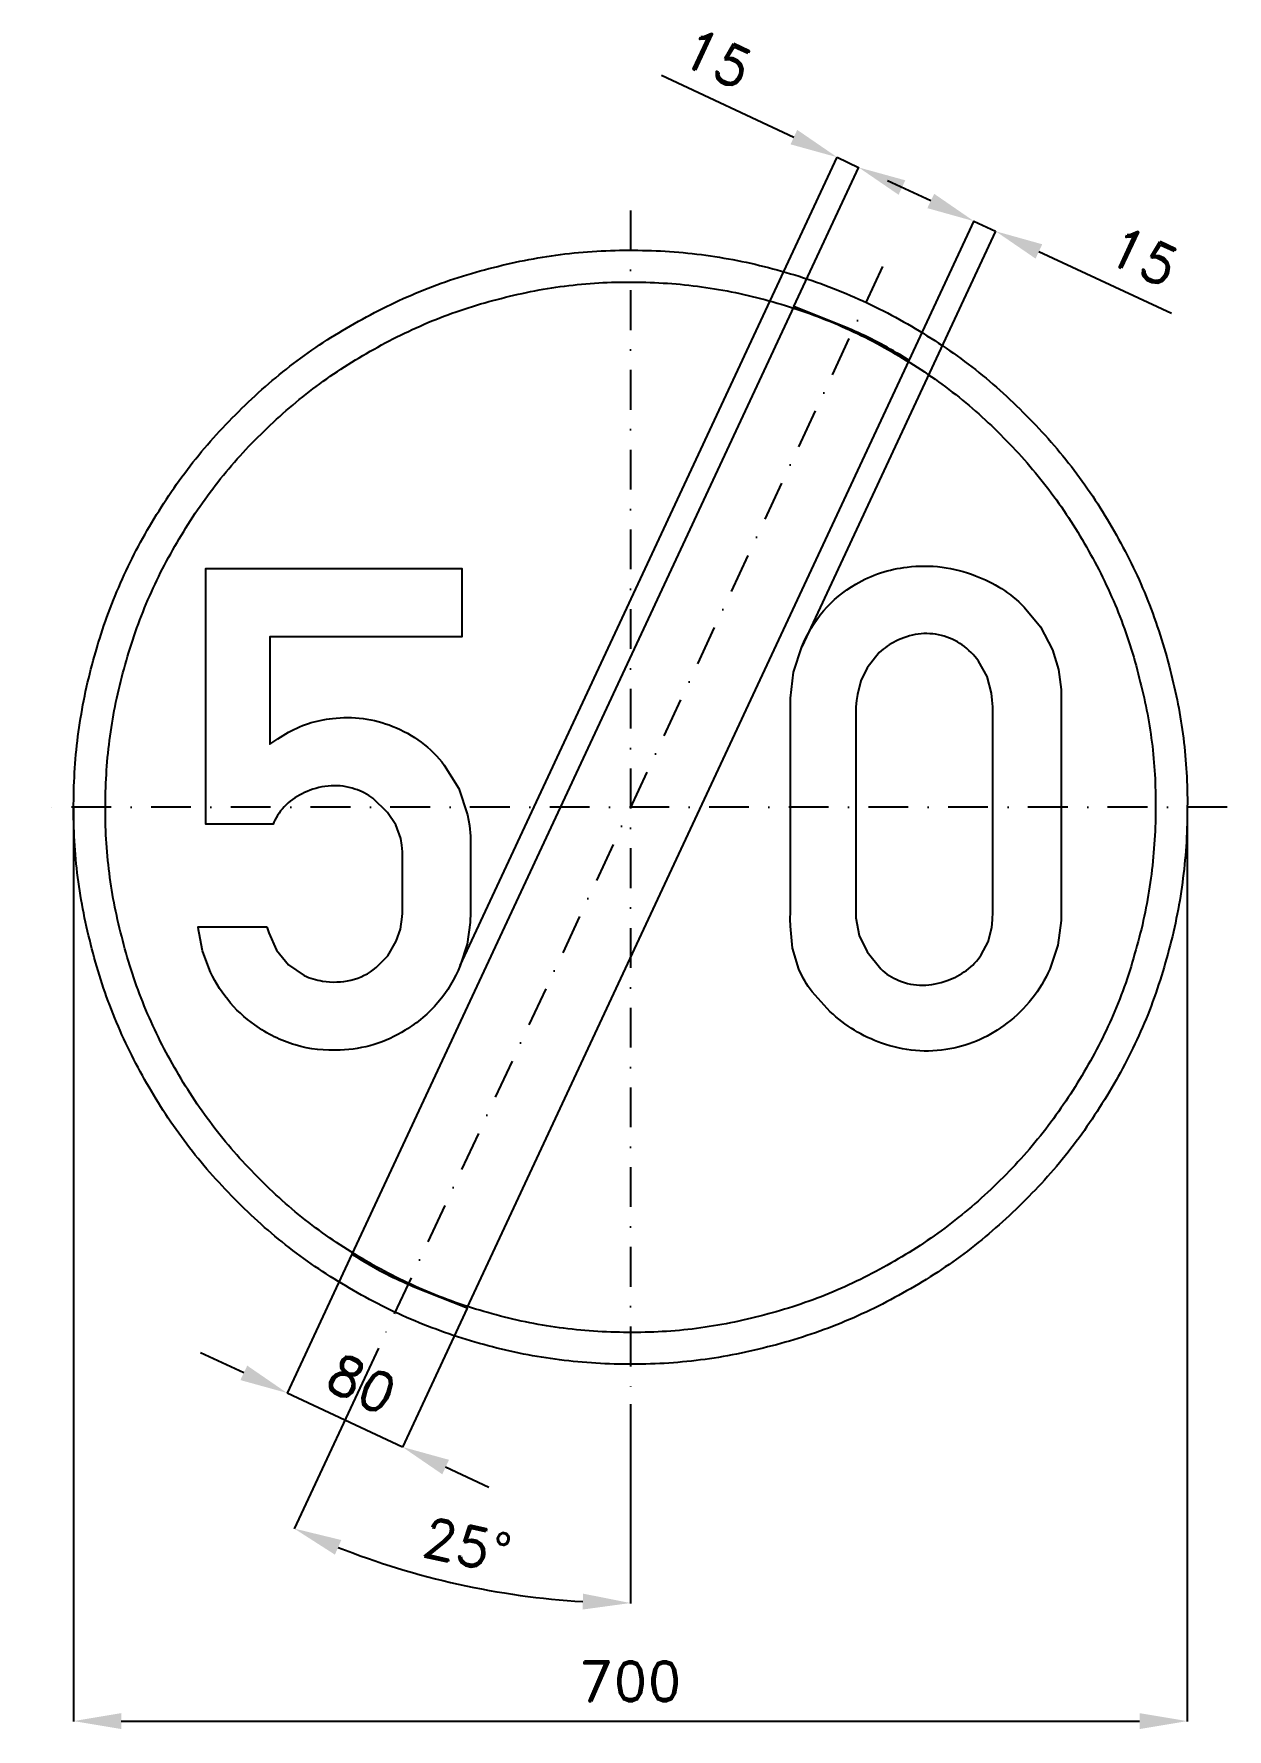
# Model space of a CAD drawing. Header units: millimetres. Extents: x -375 to 375, y -579 to 486.
import ezdxf

# ---------------------------------------------------------------- set-up
doc = ezdxf.new("R2010")
doc.units = ezdxf.units.MM
doc.header["$LTSCALE"] = 5
doc.linetypes.add('ČERCHOVANÁX2', pattern=[2, 1, -0.5, 0, -0.5])
doc.layers.add('Kóty', color=2, linetype='Continuous')
doc.layers.add('Značka', color=7, linetype='Continuous')
doc.styles.get("Standard").update_dxf_attribs({"font": 'romand.shx', "height": 25})
doc.dimstyles.get("Standard").update_dxf_attribs({"dimtxt": 25, "dimasz": 30, "dimexe": 0.18, "dimexo": 0.0625, "dimgap": 12.5, "dimtad": 1, "dimdec": 0, "dimzin": 0, "dimdsep": 46, "dimtxsty": 'Standard', "dimcen": 0.09, "dimadec": 0, "dimazin": 0, "dimtfac": 1, "dimtdec": 0, "dimtofl": 0, "dimtmove": 0, "dimatfit": 3, "dimfxl": 1, "dimtolj": 1, "dimtzin": 0, "dimarcsym": 0})

# ---------------------------------------------------------------- blocks, each defined once
blk = doc.blocks.new('*D2')
at = {"layer": 'Defpoints', "color": 0, "transparency": 16777216}
for p in [(-175.1, -280.8), (-102.6, -314.6), (-143.4, -402)]:
    blk.add_point(p, dxfattribs=at)
at = {"layer": 'Kóty', "color": 0, "lineweight": -2, "transparency": 16777216}
for p, q in [((-175.1, -280.8), (-215.9, -368.3)), ((-102.6, -314.7), (-143.4, -402.1)), ((-243, -355.4), (-270.2, -342.8)), ((-116.2, -414.6), (-89, -427.3))]:
    blk.add_line(p, q, dxfattribs=at)
at = {"layer": 'Kóty', "color": 0, "transparency": 16777216}
for points in [[(-240.9, -350.9), (-245.2, -360), (-215.9, -368.1)], [(-114.1, -410.1), (-118.3, -419.2), (-143.4, -402)]]:
    blk.add_solid(points, dxfattribs=at)
at = {"layer": 'Kóty', "color": 0, "transparency": 16777216, "insert": (-169, -362.4), "char_height": 25, "attachment_point": 5, "rotation": 334.988}
blk.add_mtext('\\A1;80', dxfattribs=at)
blk = doc.blocks.new('*D3')
at = {"layer": 'Defpoints', "color": 0, "transparency": 16777216}
for p in [(0, 375), (158.5, 339.9), (-158.5, -339.9), (0, -375), (-143.4, -479.1)]:
    blk.add_point(p, dxfattribs=at)
at = {"layer": 'Kóty', "color": 0, "lineweight": -2, "transparency": 16777216}
for p, q in [((-158.5, -339.9), (-211.4, -453.4)), ((0, -375.1), (0, -500.3))]:
    blk.add_line(p, q, dxfattribs=at)
blk.add_arc((0, 0), 500.1, 248.4375, 266.5625, dxfattribs=at)
at = {"layer": 'Kóty', "color": 0, "transparency": 16777216}
for points in [[(-185.8, -469.7), (-181.8, -460.5), (-211.4, -453.3)], [(-29.8, -494.2), (-30.1, -504.2), (0, -500.1)]]:
    blk.add_solid(points, dxfattribs=at)
at = {"layer": 'Kóty', "color": 0, "transparency": 16777216, "insert": (-102.8, -463.9), "char_height": 25, "attachment_point": 5, "rotation": 347.5}
blk.add_mtext('\\A1;25°', dxfattribs=at)
blk = doc.blocks.new('*D4')
at = {"layer": 'Defpoints', "color": 0, "transparency": 16777216}
for p in [(-350.1, 0), (350, 0), (350, -574.3)]:
    blk.add_point(p, dxfattribs=at)
at = {"layer": 'Kóty', "color": 0, "lineweight": -2, "transparency": 16777216}
for p, q in [((-350.1, -0.1), (-350.1, -574.5)), ((350, -0.1), (350, -574.5)), ((-320.1, -574.3), (320, -574.3))]:
    blk.add_line(p, q, dxfattribs=at)
at = {"layer": 'Kóty', "color": 0, "transparency": 16777216}
for points in [[(-320.1, -569.3), (-320.1, -579.3), (-350.1, -574.3)], [(320, -569.3), (320, -579.3), (350, -574.3)]]:
    blk.add_solid(points, dxfattribs=at)
at = {"layer": 'Kóty', "color": 0, "transparency": 16777216, "insert": (0, -549.3), "char_height": 25, "attachment_point": 5}
blk.add_mtext('\\A1;700', dxfattribs=at)

msp = doc.modelspace()

# ---------------------------------------------------------------- linework, layer by layer
at = {"layer": 'Kóty'}
for p, q in [((19.4, 460), (102.7, 421.2)), ((-107, -99.4), (129.9, 408.6)), ((102.6, 314.6), (143.5, 402.3)), ((188.7, 381), (161.6, 393.7)), ((175.1, 280.8), (216, 368.5)), ((107.8, 100.9), (229.6, 362.1)), ((256.7, 349.3), (340, 310.5))]:
    msp.add_line(p, q, dxfattribs=at)
for points in [[(129.9, 408.5), (143.4, 402.1)], [(215.9, 368.3), (229.5, 362)], [(-215.9, -368.1), (-143.4, -402)]]:
    msp.add_lwpolyline(points, dxfattribs=at)
for points in [[(104.8, 425.7), (100.6, 416.6), (129.9, 408.5)], [(172.7, 394), (168.5, 384.9), (143.4, 402.1)], [(190.9, 385.5), (186.6, 376.5), (215.9, 368.3)], [(258.8, 353.8), (254.6, 344.8), (229.5, 362)]]:
    msp.add_solid(points, dxfattribs=at)
at = {"layer": 'Značka', "color": 6, "linetype": 'ČERCHOVANÁX2', "lineweight": 25, "ltscale": 5}
for p, q in [((0, 375), (0, -375)), ((158.5, 339.9), (-158.5, -339.9)), ((375, 0), (-375, 0))]:
    msp.add_line(p, q, dxfattribs=at)
at = {"layer": 'Značka', "color": 5}
for points in [[(350, 0), (350, -2.3), (350, -4.6, -0.032166), (346.5, -50.2, -0.035727), (336.9, -95, -0.036668), (321.8, -138.3, -0.034749), (300.8, -179, -0.034042), (275, -216.8, -0.034442), (244.2, -250.7, -0.034555), (209.5, -280.6, -0.034426), (171, -305.4, -0.034386), (129.7, -325.2, -0.034417), (86.2, -339.2, -0.034423), (41.2, -347.7, -0.034416), (-4.6, -350, -0.034417), (-50.2, -346.5, -0.034417), (-95, -336.9, -0.034422), (-138.2, -321.7, -0.034426), (-179, -300.8, -0.03442), (-216.8, -275, -0.034413), (-250.7, -244.2, -0.034403), (-280.6, -209.5, -0.034421), (-305.4, -171, -0.034408), (-325.2, -129.8, -0.034417), (-339.2, -86.2, -0.034422), (-347.7, -41.2, -0.034424), (-350, 4.6, -0.034419), (-346.5, 50.2, -0.034407), (-336.9, 95, -0.034408), (-321.7, 138.2, -0.034422), (-300.8, 179, -0.034412), (-275, 216.8, -0.034416), (-244.2, 250.7, -0.034411), (-209.5, 280.6, -0.03441), (-171, 305.4, -0.034413), (-129.8, 325.2, -0.034413), (-86.2, 339.2, -0.034418), (-41.2, 347.7, -0.034415), (4.6, 350, -0.034418), (50.2, 346.5, -0.034418), (95, 336.9, -0.034414), (138.2, 321.7, -0.034412), (179, 300.8, -0.034421), (216.8, 275, -0.034399), (250.7, 244.2, -0.034428), (280.6, 209.5, -0.034495), (305.4, 171, -0.034408), (325.2, 129.8, -0.034092), (339.2, 86.2, -0.032807), (347.5, 43.4, -0.034276), (350, 0)], [(330, 0), (330, -2.2), (330, -4.3, -0.032168), (326.7, -47.3, -0.035741), (317.6, -89.6, -0.03666), (303.4, -130.4, -0.034769), (283.6, -168.7, -0.034042), (259.3, -204.4, -0.034451), (230.3, -236.4, -0.034559), (197.5, -264.5, -0.034429), (161.2, -287.9, -0.034392), (122.3, -306.6, -0.034413), (81.2, -319.8, -0.034423), (38.8, -327.9, -0.034417), (-4.3, -330, -0.034415), (-47.4, -326.7, -0.034418), (-89.6, -317.6, -0.034421), (-130.3, -303.3, -0.034415), (-168.7, -283.6, -0.034423), (-204.4, -259.3, -0.034424), (-236.4, -230.3, -0.034421), (-264.5, -197.5, -0.034409), (-287.9, -161.2, -0.034412), (-306.6, -122.3, -0.034389), (-319.8, -81.2, -0.034393), (-327.9, -38.8, -0.034449), (-330, 4.3, -0.03444), (-326.7, 47.4, -0.03441), (-317.6, 89.6, -0.034427), (-303.3, 130.3, -0.034404), (-283.6, 168.7, -0.034412), (-259.3, 204.4, -0.034409), (-230.3, 236.4, -0.034409), (-197.5, 264.5, -0.034411), (-161.2, 287.9, -0.034421), (-122.3, 306.6, -0.034411), (-81.2, 319.8, -0.034423), (-38.8, 327.9, -0.034418), (4.3, 330, -0.034417), (47.4, 326.7, -0.034418), (89.6, 317.6, -0.034411), (130.3, 303.3, -0.03442), (168.7, 283.6, -0.034412), (204.4, 259.3, -0.034393), (236.4, 230.3, -0.034412), (264.5, 197.5, -0.03449), (287.9, 161.2, -0.034432), (306.6, 122.3, -0.034062), (319.8, 81.2, -0.032789), (327.7, 40.9, -0.034256), (330, 0)], [(175.1, 280.8), (172.2, 282.6), (169.2, 284.5, 0.036005), (136.7, 301.1), (102.6, 314.6), (-175.1, -280.8), (-172.2, -282.6), (-169.2, -284.5, 0.036004), (-136.7, -301.1), (-102.6, -314.6), (175.1, 280.8)], [(-228.5, -75.2), (-228, -77.1), (-227.4, -79), (-222.5, -89.9), (-214.9, -99.1), (-205.1, -105.7, 0.074036), (-193.6, -109.2, 0.102537), (-175.7, -108.6, 0.11697), (-159.9, -100.8), (-152.5, -93.4), (-147.3, -84.2), (-144.6, -76.6), (-143.5, -68.8), (-143.4, -66.6), (-143.4, -64.5), (-143.4, -28.1), (-143.7, -23.9), (-144.3, -19.7), (-147.5, -11), (-152.7, -3.2), (-161.9, 5.7, 0.080571), (-173.2, 11.4, 0.097821), (-188.2, 13.5, 0.091122), (-203.2, 9.9, 0.085439), (-215.2, 2.7, 0.103661), (-223.5, -8.1), (-224.1, -9.4), (-224.7, -10.7), (-266.9, -10.7), (-266.9, 150), (-106.1, 150), (-106.1, 107.2), (-226.7, 107.2), (-226.7, 39.7), (-221.7, 43.1), (-216.7, 46.2, -0.051705), (-202.5, 52.6, -0.052697), (-187.3, 55.8, -0.065795), (-168.1, 55.8, -0.065555), (-149.4, 50.8, -0.069354), (-131.5, 40.9, -0.07139), (-117.1, 26.5), (-108, 11.8), (-102.4, -4.7), (-101.1, -11.4), (-100.6, -18.2), (-100.6, -19.1), (-100.6, -20), (-100.6, -68.1), (-100.7, -70.3), (-100.7, -72.4), (-102.7, -86.1), (-107, -99.4, -0.080856), (-121, -122.6, -0.084532), (-141.7, -140.1, -0.0698), (-161.2, -149.1, -0.066778), (-182.5, -152.6, -0.084624), (-210.7, -149.4, -0.088737), (-236.1, -136.8, -0.074161), (-253.2, -120.9, -0.070929), (-265.1, -100.9), (-269, -90.2), (-271.2, -79.1), (-271.5, -77.1), (-271.7, -75.2), (-228.5, -75.2)], [(100.5, 63.1), (100.5, 65.8), (100.5, 68.5), (102.5, 84.9), (107.7, 100.8, -0.079553), (121.4, 123.4, -0.089072), (141.7, 140.2, -0.059791), (157.2, 147.3, -0.052014), (173.9, 150.9, -0.062019), (195.8, 150.9, -0.064501), (216.9, 145.5, -0.055456), (233.2, 137.4, -0.055482), (247.4, 125.8), (257.8, 113.3), (265.3, 99), (269.1, 86.6), (270.7, 73.9), (270.7, 69.4), (270.7, 64.9), (270.7, -65.8), (270.7, -68.5), (270.7, -71.2), (268.6, -86.7), (263.5, -101.7, -0.066784), (252.3, -120.4, -0.065885), (236.6, -135.7, -0.061112), (219.7, -146, -0.064149), (200.8, -151.8, -0.069663), (179.1, -152.9, -0.067454), (157.8, -148.2, -0.056823), (140.7, -140.1, -0.049595), (125.6, -128.5), (114.1, -116.1, -0.065935), (105.9, -101.7), (101.9, -88.5), (100.5, -74.8), (100.4, -70.3), (100.5, -65.8), (100.5, 63.1)], [(141.7, 63.1), (141.7, -65.8), (141.7, -67.6), (141.7, -69.4), (143.8, -80.5), (148.8, -90.9), (157.3, -101.6, 0.094573), (168.6, -108.8, 0.108396), (183.6, -111.8, 0.087548), (199, -108.8, 0.078162), (211.2, -102.5, 0.088114), (220.5, -92.7), (224.9, -84.5), (227.1, -75.6), (227.6, -70.7), (227.7, -65.8), (227.7, 63.1), (227.4, 67.4), (226.9, 71.6), (224.1, 82.1), (218.7, 91.8, 0.088132), (208.5, 102, 0.097891), (195.4, 107.9, 0.099845), (180.8, 108.8, 0.088298), (166.8, 104.3, 0.074135), (156.4, 97.3), (148.7, 87.7), (144.8, 79.5), (142.6, 70.8), (142.1, 67), (141.7, 63.1)]]:
    msp.add_lwpolyline(points, format="xyb", dxfattribs=at)

# ---------------------------------------------------------------- texts
at = {"layer": 'Kóty', "char_height": 25, "attachment_point": 5, "rotation": 334.9943}
for insert in [(54.6, 470.6), (322.5, 346.2)]:
    msp.add_mtext('\\A1;15', dxfattribs=dict(at, insert=insert))

# ---------------------------------------------------------------- dimensions: what is measured, and where the dimension line sits
at = {"layer": 'Kóty'}
dim = msp.add_angular_dim_2l(base=(-143.4, -479.1), line1=((158.5, 339.9), (-158.5, -339.9)), line2=((0, 375), (0, -375)), dimstyle='Standard', dxfattribs=at)
dim.commit()
dim.dimension.update_dxf_attribs({"geometry": '*D3', "text_midpoint": (-102.8, -463.9)})
dim = msp.add_linear_dim(base=(350, -574.3), p1=(-350.1, 0), p2=(350, 0), dimstyle='Standard', dxfattribs=at)
dim.commit()
dim.dimension.update_dxf_attribs({"geometry": '*D4', "text_midpoint": (0, -549.3)})
dim = msp.add_aligned_dim(p1=(-175.1, -280.8), p2=(-102.6, -314.6), distance=-96.4, dimstyle='Standard', dxfattribs=at)
dim.commit()
dim.dimension.update_dxf_attribs({"geometry": '*D2', "text_midpoint": (-169, -362.4)})

doc.saveas('drawing.dxf')
